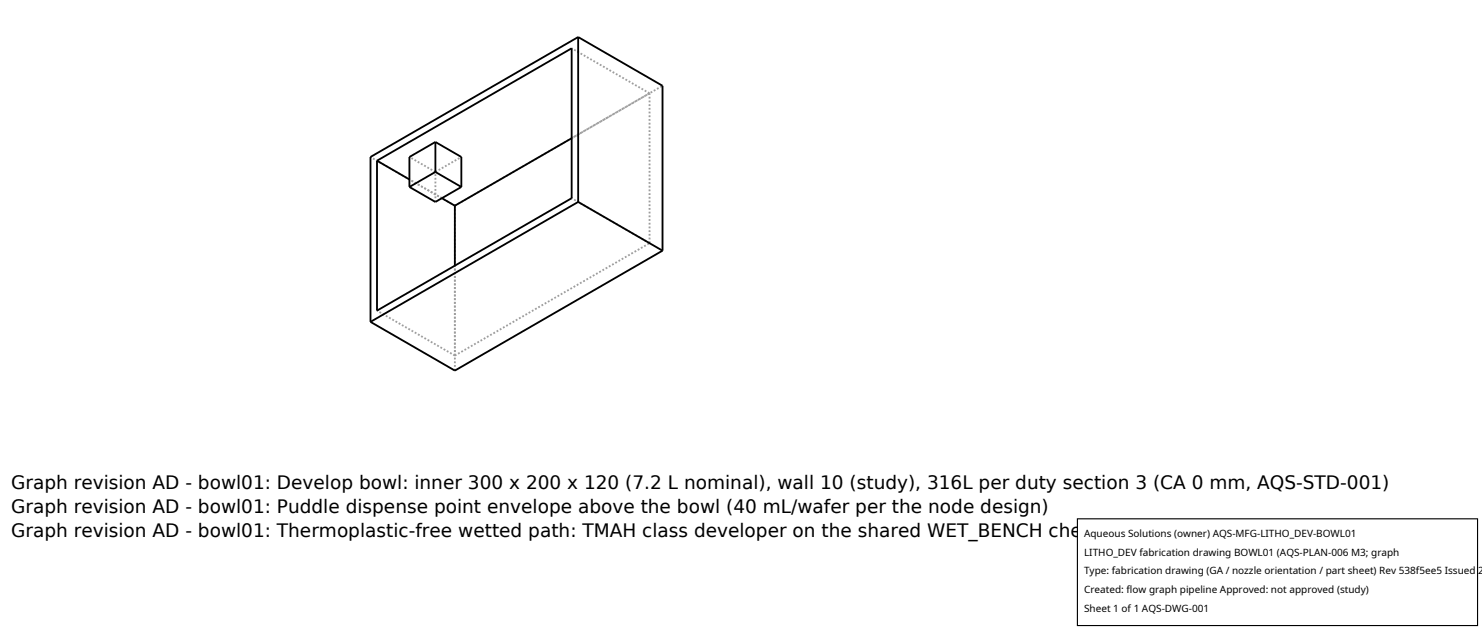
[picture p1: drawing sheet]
<svg xmlns="http://www.w3.org/2000/svg" width="212mm" height="90mm" viewBox="0 0 212 90" stroke-linecap="round" stroke-linejoin="round" font-family="sans-serif">
<defs><g id="words">
<g font-size="2.6">
<text x="1.6" y="69.8">Graph revision AD - bowl01: Develop bowl: inner 300 x 200 x 120 (7.2 L nominal), wall 10 (study), 316L per duty section 3 (CA 0 mm, AQS-STD-001)</text>
<text x="1.6" y="73.3">Graph revision AD - bowl01: Puddle dispense point envelope above the bowl (40 mL/wafer per the node design)</text>
<text x="1.6" y="76.7">Graph revision AD - bowl01: Thermoplastic-free wetted path: TMAH class developer on the shared WET_BENCH chemistry fork (node design)</text>
</g>
<g font-size="1.4">
<text x="154.8" y="76.6">Aqueous Solutions (owner) AQS-MFG-LITHO_DEV-BOWL01</text>
<text x="154.8" y="79.3">LITHO_DEV fabrication drawing BOWL01 (AQS-PLAN-006 M3; graph</text>
<text x="154.8" y="82">Type: fabrication drawing (GA / nozzle orientation / part sheet) Rev 538f5ee5 Issued 2</text>
<text x="154.8" y="84.7">Created: flow graph pipeline Approved: not approved (study)</text>
<text x="154.8" y="87.4">Sheet 1 of 1 AQS-DWG-001</text>
</g>
</g></defs>
<g fill="none" stroke="#a0a0a0" stroke-width=".26" stroke-dasharray=".3 .3" stroke-linecap="butt">
<path d="M81.6 19.7l11.2-6.4M92.8 13.3l-11.2-6.4M62.2 24.6l-3.7-2.2M62.2 28.8v-4.2M62.2 24.6l3.7-2.2M63.1 28.3l-4.6-2.7M65 29.4l-12.1-7M65 29.4l29.6-17.2M92.8 34.7l-11.2-6.4M92.8 34.7v-21.4M65 52.9v-23.5M65 50.8l-11.2-6.4"/>
<path d="M65 50.8l27.8-16.1M65 50.8v-12.9"/>
</g>
<g fill="none" stroke="#000" stroke-width=".26">
<path d="M81.6 19.7l-16.6 9.7M82.6 5.3l-29.7 17.1v23.6M82.6 5.3v23.5M82.6 5.3l12 6.9v23.6M53.8 22.9l27.8-16v21.4l-27.8 16.1zM53.8 22.9l4.7 2.7M58.5 26.7l3.7 2.1 3.7-2.1M62.2 20.3l-3.7 2.1v4.3M62.2 24.6l3.7 2.1M62.2 20.3v4.3M62.2 20.3l3.7 2.1v4.3M62.2 24.6l-3.7 2.1"/>
<path d="M63.1 28.3l1.9 1.1M65 29.4v8.5M82.6 28.8l12 7M82.6 28.8l-29.7 17.2M94.6 35.8l-29.6 17.1-12.1-6.9"/>
</g>
<path d="M153.9 74.1h57.1v15.2h-57.1z" fill="#fff" stroke="#000" stroke-width=".16"/>
<use href="#words"/>
</svg>
